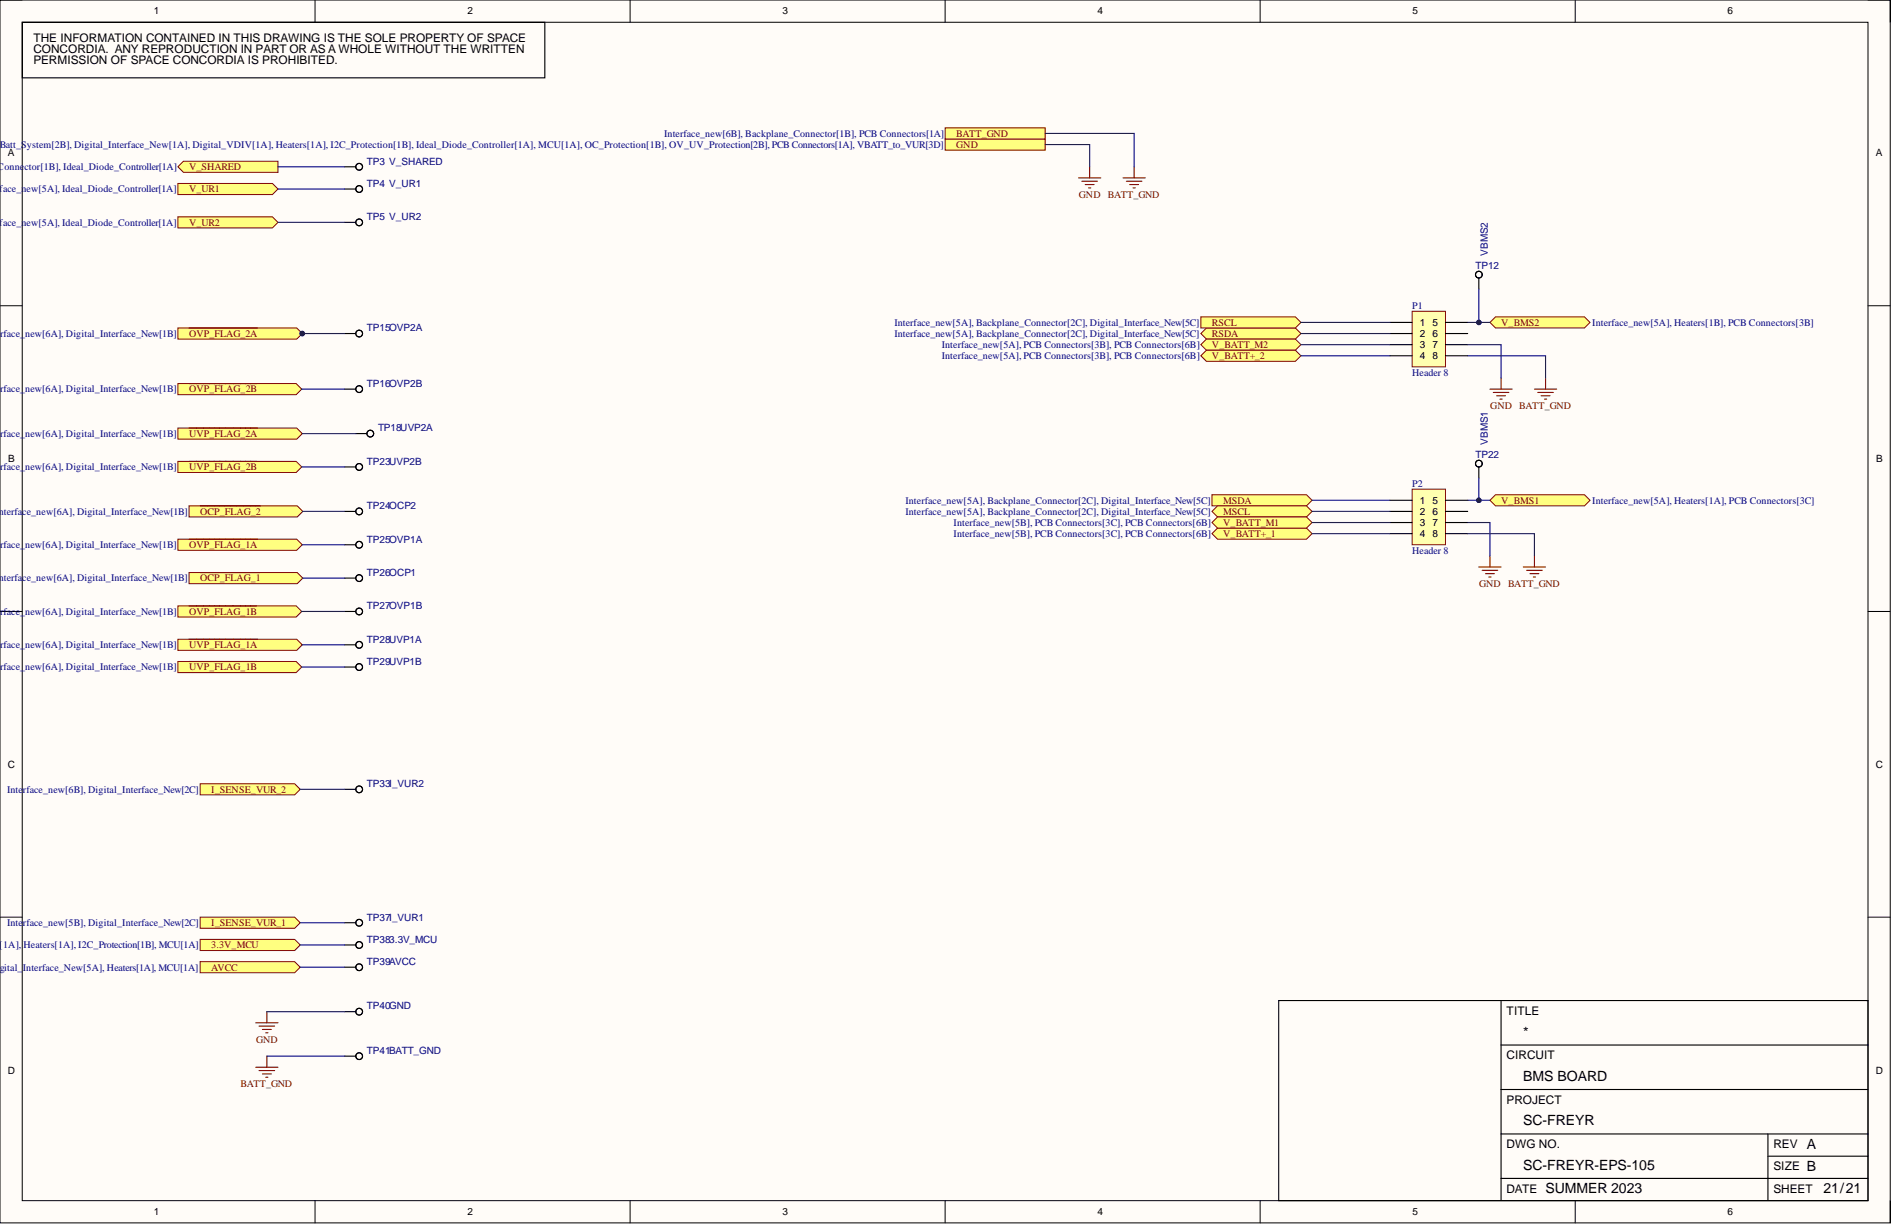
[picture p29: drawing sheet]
<svg xmlns="http://www.w3.org/2000/svg" width="431mm" height="279mm" viewBox="0 0 431 279" stroke-linecap="round" stroke-linejoin="round" font-family="sans-serif">
<defs><g id="words">
<g font-size="3.2">
<text x="347" y="236">*</text>
<text x="347" y="246.1">BMS BOARD</text>
<text x="347" y="256.3">SC-FREYR</text>
<text x="411.6" y="261.6">A</text>
<text x="347" y="266.4">SC-FREYR-EPS-105</text>
<text x="411.6" y="266.7">B</text>
<text x="352.1" y="271.7">SUMMER 2023</text>
<text x="415.4" y="271.7">21/21</text>
</g>
<g font-size="2.7">
<text x="7.6" y="9.5">THE INFORMATION CONTAINED IN THIS DRAWING IS THE SOLE PROPERTY OF SPACE</text>
<text x="7.6" y="12.1">CONCORDIA. ANY REPRODUCTION IN PART OR AS A WHOLE WITHOUT THE WRITTEN</text>
<text x="7.6" y="14.6">PERMISSION OF SPACE CONCORDIA IS PROHIBITED.</text>
<text x="343.2" y="231">TITLE</text>
<text x="343.2" y="241.2">CIRCUIT</text>
<text x="343.2" y="251.3">PROJECT</text>
<text x="343.2" y="261.4">DWG NO.</text>
<text x="404" y="261.4">REV</text>
<text x="404" y="266.5">SIZE</text>
<text x="343.2" y="271.5">DATE</text>
<text x="404" y="271.5">SHEET</text>
</g>
<g font-size="2.3">
<text x="35" y="3.3">1</text>
<text x="106.5" y="3.3">2</text>
<text x="178.2" y="3.3">3</text>
<text x="250" y="3.3">4</text>
<text x="321.8" y="3.3">5</text>
<text x="393.5" y="3.3">6</text>
<text x="1.8" y="35.6">A</text>
<text x="427.3" y="35.6">A</text>
<text x="323.4" y="74.2">1</text>
<text x="323.4" y="76.7">2</text>
<text x="326.3" y="74.2">5</text>
<text x="326.3" y="76.7">6</text>
<text x="323.4" y="79.2">3</text>
<text x="323.4" y="81.8">4</text>
<text x="326.3" y="79.2">7</text>
<text x="326.3" y="81.8">8</text>
<text x="1.9" y="105.2">B</text>
<text x="427.4" y="105.2">B</text>
<text x="323.4" y="114.7">1</text>
<text x="323.4" y="117.2">2</text>
<text x="323.4" y="119.7">3</text>
<text x="326.3" y="114.7">5</text>
<text x="326.3" y="117.2">6</text>
<text x="326.3" y="119.7">7</text>
<text x="323.4" y="122.3">4</text>
<text x="326.3" y="122.3">8</text>
<text x="1.8" y="174.8">C</text>
<text x="427.3" y="174.8">C</text>
<text x="1.8" y="244.5">D</text>
<text x="427.3" y="244.5">D</text>
<text x="35" y="276.7">1</text>
<text x="106.5" y="276.7">2</text>
<text x="178.2" y="276.7">3</text>
<text x="250" y="276.7">4</text>
<text x="321.8" y="276.7">5</text>
<text x="393.5" y="276.7">6</text>
</g>
<g font-size="2.3" fill="#000080">
<text x="-.2" y="33.7">Batt_System[2B], Digital_Interface_New[1A], Digital_VDIV[1A], Heaters[1A], I2C_Protection[1B], Ideal_Diode_Controller[1A], MCU[1A], OC_Protection[1B], OV_UV_Protection[2B], PCB Connectors[1A], VBATT_to_VUR[3D]</text>
<text x="151.3" y="31.1">Interface_new[6B], Backplane_Connector[1B], PCB Connectors[1A]</text>
<text x="-.5" y="38.7">Connector[1B], Ideal_Diode_Controller[1A]</text>
<text x="83.6" y="37.5">TP3 V_SHARED</text>
<text x="-.8" y="43.8">rface_new[5A], Ideal_Diode_Controller[1A]</text>
<text x="83.6" y="42.5">TP4 V_UR1</text>
<text x="-.8" y="51.4">rface_new[5A], Ideal_Diode_Controller[1A]</text>
<text x="83.6" y="50.1">TP5 V_UR2</text>
<text x="338.9" y="58.2" transform="rotate(-90 338.9 58.2)">VBMS2</text>
<text x="336.1" y="61.3">TP12</text>
<text x="321.7" y="70.4">P1</text>
<text x="0" y="76.7">rface_</text>
<text x="5.7" y="76.7">new[6A], Digital_Interface_New[1B]</text>
<text x="83.6" y="75.4">TP15OVP2A</text>
<text x="203.7" y="76.7">Interface_new[5A], Backplane_Connector[2C], Digital_Interface_New[5C]</text>
<text x="203.7" y="74.2">Interface_new[5A], Backplane_Connector[2C], Digital_Interface_New[5C]</text>
<text x="362.7" y="74.2">Interface_new[5A], Heaters[1B], PCB Connectors[3B]</text>
<text x="214.5" y="79.2">Interface_new[5A], PCB Connectors[3B], PCB Connectors[6B]</text>
<text x="214.5" y="81.8">Interface_new[5A], PCB Connectors[3B], PCB Connectors[6B]</text>
<text x="0" y="89.4">rface_</text>
<text x="5.7" y="89.4">new[6A], Digital_Interface_New[1B]</text>
<text x="83.6" y="88.1">TP16OVP2B</text>
<text x="321.7" y="85.6">Header 8</text>
<text x="0" y="99.5">rface_</text>
<text x="5.7" y="99.5">new[6A], Digital_Interface_New[1B]</text>
<text x="86.1" y="98.2">TP18UVP2A</text>
<text x="338.9" y="101.3" transform="rotate(-90 338.9 101.3)">VBMS1</text>
<text x="0" y="107.1">rface_</text>
<text x="5.7" y="107.1">new[6A], Digital_Interface_New[1B]</text>
<text x="83.6" y="105.8">TP23UVP2B</text>
<text x="336.1" y="104.3">TP22</text>
<text x="321.7" y="110.9">P2</text>
<text x="-.3" y="117.2">nterface_new[6A], Digital_Interface_New[1B]</text>
<text x="83.6" y="115.9">TP24OCP2</text>
<text x="206.3" y="114.7">Interface_new[5A], Backplane_Connector[2C], Digital_Interface_New[5C]</text>
<text x="206.3" y="117.2">Interface_new[5A], Backplane_Connector[2C], Digital_Interface_New[5C]</text>
<text x="217.2" y="119.7">Interface_new[5B], PCB Connectors[3C], PCB Connectors[6B]</text>
<text x="362.7" y="114.7">Interface_new[5A], Heaters[1A], PCB Connectors[3C]</text>
<text x="0" y="124.8">rface_</text>
<text x="5.7" y="124.8">new[6A], Digital_Interface_New[1B]</text>
<text x="83.6" y="123.5">TP25OVP1A</text>
<text x="217.2" y="122.3">Interface_new[5B], PCB Connectors[3C], PCB Connectors[6B]</text>
<text x="83.6" y="131.1">TP26OCP1</text>
<text x="321.7" y="126.1">Header 8</text>
<text x="-.3" y="132.4">nterface_new[6A], Digital_Interface_New[1B]</text>
<text x="0" y="140">rface_</text>
<text x="5.7" y="140">new[6A], Digital_Interface_New[1B]</text>
<text x="83.6" y="138.7">TP27OVP1B</text>
<text x="0" y="147.6">rface_</text>
<text x="5.7" y="147.6">new[6A], Digital_Interface_New[1B]</text>
<text x="83.6" y="146.3">TP28UVP1A</text>
<text x="0" y="152.7">rface_</text>
<text x="5.7" y="152.7">new[6A], Digital_Interface_New[1B]</text>
<text x="83.6" y="151.4">TP29UVP1B</text>
<text x="83.6" y="179.2">TP33I_VUR2</text>
<text x="1.6" y="180.5">Interface_new[6B], Digital_Interface_New[2C]</text>
<text x="83.6" y="209.6">TP37I_VUR1</text>
<text x="0" y="215.9">[1A],</text>
<text x="1.6" y="210.9">Interface_new[5B], Digital_Interface_New[2C]</text>
<text x="5.4" y="215.9">Heaters[1A], I2C_Protection[1B], MCU[1A]</text>
<text x="83.6" y="214.7">TP383.3V_MCU</text>
<text x="-.9" y="221">igital_</text>
<text x="5.2" y="221">Interface_New[5A], Heaters[1A], MCU[1A]</text>
<text x="83.6" y="219.7">TP39AVCC</text>
<text x="83.6" y="229.9">TP40GND</text>
<text x="83.6" y="240">TP41BATT_GND</text>
</g>
<g font-size="2.3" fill="#800000">
<text x="217.8" y="33.7">GND</text>
<text x="217.8" y="31.1">BATT_GND</text>
<text x="43.1" y="38.7">V_SHARED</text>
<text x="43.1" y="43.8">V_UR1</text>
<text x="245.8" y="45.1">GND</text>
<text x="252.4" y="45.1">BATT_GND</text>
<text x="43.1" y="51.4">V_UR2</text>
<text x="43.1" y="76.7">OVP_FLAG_2A</text>
<text x="276.1" y="76.7">RSDA</text>
<text x="276.1" y="74.2">RSCL</text>
<text x="341.9" y="74.2">V_BMS2</text>
<text x="276.1" y="79.2">V_BATT_M2</text>
<text x="276.1" y="81.8">V_BATT+_2</text>
<text x="43.1" y="89.4">OVP_FLAG_2B</text>
<text x="339.5" y="93.2">GND</text>
<text x="346.1" y="93.2">BATT_GND</text>
<text x="43.1" y="99.5">UVP_FLAG_2A</text>
<text x="43.1" y="107.1">UVP_FLAG_2B</text>
<text x="45.6" y="117.2">OCP_FLAG_2</text>
<text x="278.6" y="114.7">MSDA</text>
<text x="278.6" y="117.2">MSCL</text>
<text x="278.6" y="119.7">V_BATT_M1</text>
<text x="341.9" y="114.7">V_BMS1</text>
<text x="43.1" y="124.8">OVP_FLAG_1A</text>
<text x="278.6" y="122.3">V_BATT+_1</text>
<text x="45.6" y="132.4">OCP_FLAG_1</text>
<text x="337" y="133.7">GND</text>
<text x="343.5" y="133.7">BATT_GND</text>
<text x="43.1" y="140">OVP_FLAG_1B</text>
<text x="43.1" y="147.6">UVP_FLAG_1A</text>
<text x="43.1" y="152.7">UVP_FLAG_1B</text>
<text x="48.1" y="180.5">I_SENSE_VUR_2</text>
<text x="48.1" y="210.9">I_SENSE_VUR_1</text>
<text x="48.1" y="215.9">3.3V_MCU</text>
<text x="48.1" y="221">AVCC</text>
<text x="58.3" y="237.5">GND</text>
<text x="54.8" y="247.6">BATT_GND</text>
</g>
</g></defs>
<path d="M0 0h430.6v278.5h-430.6z" fill-rule="evenodd" fill="#fffcf8"/>
<path d="M0 0h430.6v278.5h-430.6z" fill="none" stroke="#000" stroke-width=".23"/>
<path d="M5.1 5.1h420.4v268.3h-420.4z" fill-rule="evenodd" fill="#fffcf8"/>
<g fill="none" stroke="#000" stroke-width=".23">
<path d="M0 0h5.1M5.1 5.1h420.4v268.3h-420.4zM71.8 0v5.1M143.5 0v5.1M215.3 0v5.1M287.1 0v5.1M358.8 0v5.1M425.5 0h5.1v5.1M0 69.6h5.1M425.5 69.6h5.1M0 139.2h5.1M425.5 139.2h5.1"/>
<path d="M0 208.9h5.1M425.5 208.9h5.1M71.8 273.4v5.1M143.5 273.4v5.1M215.3 273.4v5.1M287.1 273.4v5.1M358.8 273.4v5.1M430.6 273.4v5.1"/>
</g>
<g fill="none" stroke="#000" stroke-width=".25">
<path d="M5.1 5.1h119v12.6h-119zM78.5 38h2.6M291.3 227.8h134.2v45.6h-134.2zM341.9 227.8v45.6M341.9 238h83.6M341.9 248.1h83.6M341.9 258.2h83.6M402.7 258.2v15.2M341.9 268.3h83.6M402.7 263.3h22.8"/>
<circle cx="81.8" cy="38" r=".77"/>
</g>
<path d="M273.6 76l1.2-1.3h20.3l1.2 1.3-1.2 1.2h-20.3z" fill-rule="evenodd" fill="#ffff80"/>
<path d="M273.6 76l1.2-1.3h20.3l1.2 1.3-1.2 1.2h-20.3z" fill="none" stroke="#800000" stroke-width=".23"/>
<path d="M276.1 112.7h21.5l1.3 1.2-1.3 1.3h-21.5z" fill-rule="evenodd" fill="#ffff80"/>
<path d="M276.1 112.7h21.5l1.3 1.2-1.3 1.3h-21.5z" fill="none" stroke="#800000" stroke-width=".23"/>
<path d="M276.1 116.5l1.3-1.3h20.2l1.3 1.3-1.3 1.2h-20.2z" fill-rule="evenodd" fill="#ffff80"/>
<path d="M276.1 116.5l1.3-1.3h20.2l1.3 1.3-1.3 1.2h-20.2z" fill="none" stroke="#800000" stroke-width=".23"/>
<path d="M215.3 31.7h22.8v2.5h-22.8z" fill-rule="evenodd" fill="#ffff80"/>
<path d="M215.3 31.7h22.8v2.5h-22.8z" fill="none" stroke="#800000" stroke-width=".23"/>
<path d="M215.3 29.1h22.8v2.6h-22.8z" fill-rule="evenodd" fill="#ffff80"/>
<path d="M215.3 29.1h22.8v2.6h-22.8z" fill="none" stroke="#800000" stroke-width=".23"/>
<path d="M40.5 38l1.3-1.3h21.5v2.5h-21.5z" fill-rule="evenodd" fill="#ffff80"/>
<path d="M40.5 38l1.3-1.3h21.5v2.5h-21.5z" fill="none" stroke="#800000" stroke-width=".23"/>
<path d="M40.5 41.8h21.6l1.2 1.2-1.2 1.3h-21.6z" fill-rule="evenodd" fill="#ffff80"/>
<path d="M40.5 41.8h21.6l1.2 1.2-1.2 1.3h-21.6z" fill="none" stroke="#800000" stroke-width=".23"/>
<path d="M40.5 49.4h21.6l1.2 1.2-1.2 1.3h-21.6z" fill-rule="evenodd" fill="#ffff80"/>
<path d="M40.5 49.4h21.6l1.2 1.2-1.2 1.3h-21.6z" fill="none" stroke="#800000" stroke-width=".23"/>
<path d="M339.4 113.9l1.3-1.2h20.2l1.3 1.2-1.3 1.3h-20.2z" fill-rule="evenodd" fill="#ffff80"/>
<path d="M339.4 113.9l1.3-1.2h20.2l1.3 1.2-1.3 1.3h-20.2z" fill="none" stroke="#800000" stroke-width=".23"/>
<path d="M40.5 74.7h27.1l1.3 1.3-1.3 1.2h-27.1z" fill-rule="evenodd" fill="#ffff80"/>
<path d="M40.5 74.7h27.1l1.3 1.3-1.3 1.2h-27.1z" fill="none" stroke="#800000" stroke-width=".23"/>
<path d="M43.1 74.7h15.6" fill="none" stroke="#800000" stroke-width=".25"/>
<circle cx="68.9" cy="76" r=".51" fill="#000080"/>
<circle cx="68.9" cy="76" r=".51" fill="none" stroke="#000080" stroke-width=".23"/>
<path d="M40.5 87.3h27l1.2 1.3-1.2 1.3h-27z" fill-rule="evenodd" fill="#ffff80"/>
<path d="M40.5 87.3h27l1.2 1.3-1.2 1.3h-27z" fill="none" stroke="#800000" stroke-width=".23"/>
<path d="M43.1 87.3h15.3" fill="none" stroke="#800000" stroke-width=".25"/>
<path d="M40.5 97.5h27.1l1.3 1.2-1.3 1.3h-27.1z" fill-rule="evenodd" fill="#ffff80"/>
<path d="M40.5 97.5h27.1l1.3 1.2-1.3 1.3h-27.1z" fill="none" stroke="#800000" stroke-width=".23"/>
<path d="M43.1 97.5h15.6" fill="none" stroke="#800000" stroke-width=".25"/>
<path d="M40.5 105.1h27l1.2 1.2-1.2 1.3h-27z" fill-rule="evenodd" fill="#ffff80"/>
<path d="M40.5 105.1h27l1.2 1.2-1.2 1.3h-27z" fill="none" stroke="#800000" stroke-width=".23"/>
<path d="M43.1 105.1h15.3" fill="none" stroke="#800000" stroke-width=".25"/>
<path d="M43.1 115.2h24.6l1.3 1.3-1.3 1.2h-24.6z" fill-rule="evenodd" fill="#ffff80"/>
<path d="M43.1 115.2h24.6l1.3 1.3-1.3 1.2h-24.6z" fill="none" stroke="#800000" stroke-width=".23"/>
<path d="M45.6 115.2h13.8" fill="none" stroke="#800000" stroke-width=".25"/>
<path d="M40.5 122.8h27.1l1.3 1.2-1.3 1.3h-27.1z" fill-rule="evenodd" fill="#ffff80"/>
<path d="M40.5 122.8h27.1l1.3 1.2-1.3 1.3h-27.1z" fill="none" stroke="#800000" stroke-width=".23"/>
<path d="M43.1 122.8h15.6" fill="none" stroke="#800000" stroke-width=".25"/>
<path d="M43.1 130.4h24.6l1.3 1.2-1.3 1.3h-24.6z" fill-rule="evenodd" fill="#ffff80"/>
<path d="M43.1 130.4h24.6l1.3 1.2-1.3 1.3h-24.6z" fill="none" stroke="#800000" stroke-width=".23"/>
<path d="M45.6 130.4h13.6" fill="none" stroke="#800000" stroke-width=".25"/>
<path d="M40.5 138h27l1.2 1.2-1.2 1.3h-27z" fill-rule="evenodd" fill="#ffff80"/>
<path d="M40.5 138h27l1.2 1.2-1.2 1.3h-27z" fill="none" stroke="#800000" stroke-width=".23"/>
<path d="M43.1 138h15.3" fill="none" stroke="#800000" stroke-width=".25"/>
<path d="M40.5 145.6h27.1l1.3 1.2-1.3 1.3h-27.1z" fill-rule="evenodd" fill="#ffff80"/>
<path d="M40.5 145.6h27.1l1.3 1.2-1.3 1.3h-27.1z" fill="none" stroke="#800000" stroke-width=".23"/>
<path d="M43.1 145.6h15.6" fill="none" stroke="#800000" stroke-width=".25"/>
<path d="M40.5 150.6h27l1.2 1.3-1.2 1.3h-27z" fill-rule="evenodd" fill="#ffff80"/>
<path d="M40.5 150.6h27l1.2 1.3-1.2 1.3h-27z" fill="none" stroke="#800000" stroke-width=".23"/>
<path d="M43.1 150.6h15.3" fill="none" stroke="#800000" stroke-width=".25"/>
<path d="M45.6 178.5h21.5l1.3 1.2-1.3 1.3h-21.5z" fill-rule="evenodd" fill="#ffff80"/>
<path d="M45.6 178.5h21.5l1.3 1.2-1.3 1.3h-21.5z" fill="none" stroke="#800000" stroke-width=".23"/>
<path d="M45.6 208.9h21.5l1.3 1.2-1.3 1.3h-21.5z" fill-rule="evenodd" fill="#ffff80"/>
<path d="M45.6 208.9h21.5l1.3 1.2-1.3 1.3h-21.5z" fill="none" stroke="#800000" stroke-width=".23"/>
<path d="M273.6 78.5l1.2-1.3h20.3l1.2 1.3-1.2 1.2h-20.3z" fill-rule="evenodd" fill="#ffff80"/>
<path d="M273.6 78.5l1.2-1.3h20.3l1.2 1.3-1.2 1.2h-20.3z" fill="none" stroke="#800000" stroke-width=".23"/>
<path d="M273.6 81l1.2-1.3h20.3l1.2 1.3-1.2 1.3h-20.3z" fill-rule="evenodd" fill="#ffff80"/>
<path d="M273.6 81l1.2-1.3h20.3l1.2 1.3-1.2 1.3h-20.3z" fill="none" stroke="#800000" stroke-width=".23"/>
<path d="M276.1 121.5l1.3-1.2h20.2l1.3 1.2-1.3 1.3h-20.2z" fill-rule="evenodd" fill="#ffff80"/>
<path d="M276.1 121.5l1.3-1.2h20.2l1.3 1.2-1.3 1.3h-20.2z" fill="none" stroke="#800000" stroke-width=".23"/>
<path d="M276.1 119l1.3-1.3h20.2l1.3 1.3-1.3 1.3h-20.2z" fill-rule="evenodd" fill="#ffff80"/>
<path d="M276.1 119l1.3-1.3h20.2l1.3 1.3-1.3 1.3h-20.2z" fill="none" stroke="#800000" stroke-width=".23"/>
<path d="M273.6 72.2h21.5l1.2 1.2-1.2 1.3h-21.5z" fill-rule="evenodd" fill="#ffff80"/>
<path d="M273.6 72.2h21.5l1.2 1.2-1.2 1.3h-21.5z" fill="none" stroke="#800000" stroke-width=".23"/>
<path d="M45.6 213.9h21.5l1.3 1.3-1.3 1.2h-21.5z" fill-rule="evenodd" fill="#ffff80"/>
<path d="M45.6 213.9h21.5l1.3 1.3-1.3 1.2h-21.5z" fill="none" stroke="#800000" stroke-width=".23"/>
<path d="M45.6 219h21.5l1.3 1.2-1.3 1.3h-21.5z" fill-rule="evenodd" fill="#ffff80"/>
<path d="M45.6 219h21.5l1.3 1.2-1.3 1.3h-21.5z" fill="none" stroke="#800000" stroke-width=".23"/>
<path d="M339.4 73.4l1.3-1.2h20.2l1.3 1.2-1.3 1.3h-20.2z" fill-rule="evenodd" fill="#ffff80"/>
<path d="M339.4 73.4l1.3-1.2h20.2l1.3 1.2-1.3 1.3h-20.2z" fill="none" stroke="#800000" stroke-width=".23"/>
<path d="M336.9 129.1h5M337.6 129.9h3.6M338.4 130.6h2M339.2 131.4h.5M339.4 126.6v2.5M347 129.1h5.1M347.8 129.9h3.5M348.5 130.6h2.1M349.3 131.4h.5M349.5 126.6v2.5" fill="none" stroke="#800000" stroke-width=".25"/>
<g fill="none" stroke="#000" stroke-width=".25">
<path d="M78.5 50.6h2.6M78.5 43h2.6M78.5 76h2.6M78.5 88.6h2.6M81.1 98.7h2.5M78.5 106.3h2.6M78.5 116.5h2.6M78.5 124h2.6M78.5 131.6h2.6M78.5 139.2h2.6M78.5 146.8h2.6M78.5 151.9h2.6"/>
<path d="M78.5 179.7h2.6M78.5 210.1h2.6M78.5 215.2h2.6M78.5 220.2h2.6"/>
<circle cx="81.8" cy="50.6" r=".77"/>
<circle cx="81.8" cy="43" r=".77"/>
<circle cx="81.8" cy="76" r=".77"/>
<circle cx="81.8" cy="88.6" r=".77"/>
<circle cx="84.3" cy="98.7" r=".77"/>
<circle cx="81.8" cy="106.3" r=".77"/>
<circle cx="81.8" cy="116.5" r=".77"/>
<circle cx="81.8" cy="124.1" r=".77"/>
<circle cx="81.8" cy="131.6" r=".77"/>
<circle cx="81.8" cy="139.2" r=".77"/>
<circle cx="81.8" cy="151.9" r=".77"/>
<circle cx="81.8" cy="146.8" r=".77"/>
<circle cx="81.8" cy="179.7" r=".77"/>
<circle cx="81.8" cy="210.1" r=".77"/>
<circle cx="81.8" cy="215.2" r=".77"/>
<circle cx="81.8" cy="220.2" r=".77"/>
</g>
<path d="M321.7 70.9h7.6v12.6h-7.6z" fill-rule="evenodd" fill="#ffffb0"/>
<path d="M321.7 70.9h7.6v12.6h-7.6z" fill="none" stroke="#800000" stroke-width=".23"/>
<path d="M316.6 73.4h5.1M316.6 76h5.1M316.6 78.5h5.1M329.3 73.4h5M329.3 76h5M329.3 78.5h5M316.6 81h5.1M329.3 81h5" fill="none" stroke="#000" stroke-width=".25"/>
<path d="M321.7 111.4h7.6v12.6h-7.6z" fill-rule="evenodd" fill="#ffffb0"/>
<path d="M321.7 111.4h7.6v12.6h-7.6z" fill="none" stroke="#800000" stroke-width=".23"/>
<g fill="none" stroke="#000" stroke-width=".25">
<path d="M336.9 63.3v2.5M316.6 113.9h5.1M316.6 116.5h5.1M316.6 119h5.1M329.3 113.9h5M329.3 116.5h5M329.3 119h5M336.9 106.3v2.6M316.6 121.5h5.1M329.3 121.5h5M78.5 230.4h2.6M78.5 240.5h2.6"/>
<circle cx="336.9" cy="62.5" r=".77"/>
<circle cx="336.9" cy="105.6" r=".77"/>
<circle cx="81.8" cy="230.4" r=".77"/>
<circle cx="81.8" cy="240.5" r=".77"/>
</g>
<g fill="none" stroke="#800000" stroke-width=".25">
<path d="M248.2 38v2.5M258.4 38v2.5M245.7 40.5h5.1M246.4 41.3h3.6M247.2 42h2M248 42.8h.5M255.8 40.5h5.1M256.6 41.3h3.5M257.3 42h2.1M258.1 42.8h.5M339.4 88.6h5.1M340.2 89.4h3.5"/>
<path d="M340.9 90.1h2.1M341.7 90.9h.5M341.9 86.1v2.5M349.5 88.6h5.1M350.3 89.4h3.5M351.1 90.1h2M351.8 90.9h.5M352.1 86.1v2.5M58.3 232.9h5M59 233.7h3.6M59.8 234.4h2M60.5 235.2h.5"/>
<path d="M60.8 230.4v2.5M58.3 243h5M59 243.8h3.6M59.8 244.5h2M60.5 245.3h.5M60.8 240.5v2.5"/>
</g>
<path d="M296.3 73.4h20.3M296.3 76h20.3M296.3 78.5h20.3M334.3 73.4h5.1M296.3 81h20.3M60.8 230.4h17.7M60.8 240.5h17.7" fill="none" stroke="#000080" stroke-width=".25"/>
<circle cx="336.9" cy="73.4" r=".51" fill="#000080"/>
<circle cx="336.9" cy="73.4" r=".51" fill="none" stroke="#000080" stroke-width=".23"/>
<path d="M336.9 65.8v7.6" fill="none" stroke="#000080" stroke-width=".25"/>
<circle cx="336.9" cy="73.4" r=".51" fill="#000080"/>
<circle cx="336.9" cy="73.4" r=".51" fill="none" stroke="#000080" stroke-width=".23"/>
<path d="M334.3 78.5h7.6v7.6M334.3 81h17.8v5.1M334.3 119h5.1v7.6M334.3 113.9h5.1M334.3 121.5h15.2v5.1" fill="none" stroke="#000080" stroke-width=".25"/>
<circle cx="336.9" cy="113.9" r=".51" fill="#000080"/>
<circle cx="336.9" cy="113.9" r=".51" fill="none" stroke="#000080" stroke-width=".23"/>
<path d="M336.9 108.9v5" fill="none" stroke="#000080" stroke-width=".25"/>
<circle cx="336.9" cy="113.9" r=".51" fill="#000080"/>
<circle cx="336.9" cy="113.9" r=".51" fill="none" stroke="#000080" stroke-width=".23"/>
<path d="M63.3 38h15.2M238.1 32.9h10.1v5.1M238.1 30.4h20.3v7.6M63.3 43h15.2M63.3 50.6h15.2M68.4 76h10.1M298.9 113.9h17.7M298.9 116.5h17.7M298.9 119h17.7M298.9 121.5h17.7" fill="none" stroke="#000080" stroke-width=".25"/>
<circle cx="68.9" cy="76" r=".51" fill="#000080"/>
<circle cx="68.9" cy="76" r=".51" fill="none" stroke="#000080" stroke-width=".23"/>
<g fill="none" stroke="#000080" stroke-width=".25">
<path d="M68.7 88.6h9.8M68.9 98.7h12.2M68.7 106.3h9.8M69 116.5h9.5M68.7 139.2h9.8M68.9 124h9.6M69 131.6h9.5M68.7 151.9h9.8M68.9 146.8h9.6M68.4 179.7h10.1M68.4 210.1h10.1M68.4 215.2h10.1"/>
<path d="M68.4 220.2h10.1"/>
</g>
<use href="#words"/>
</svg>
